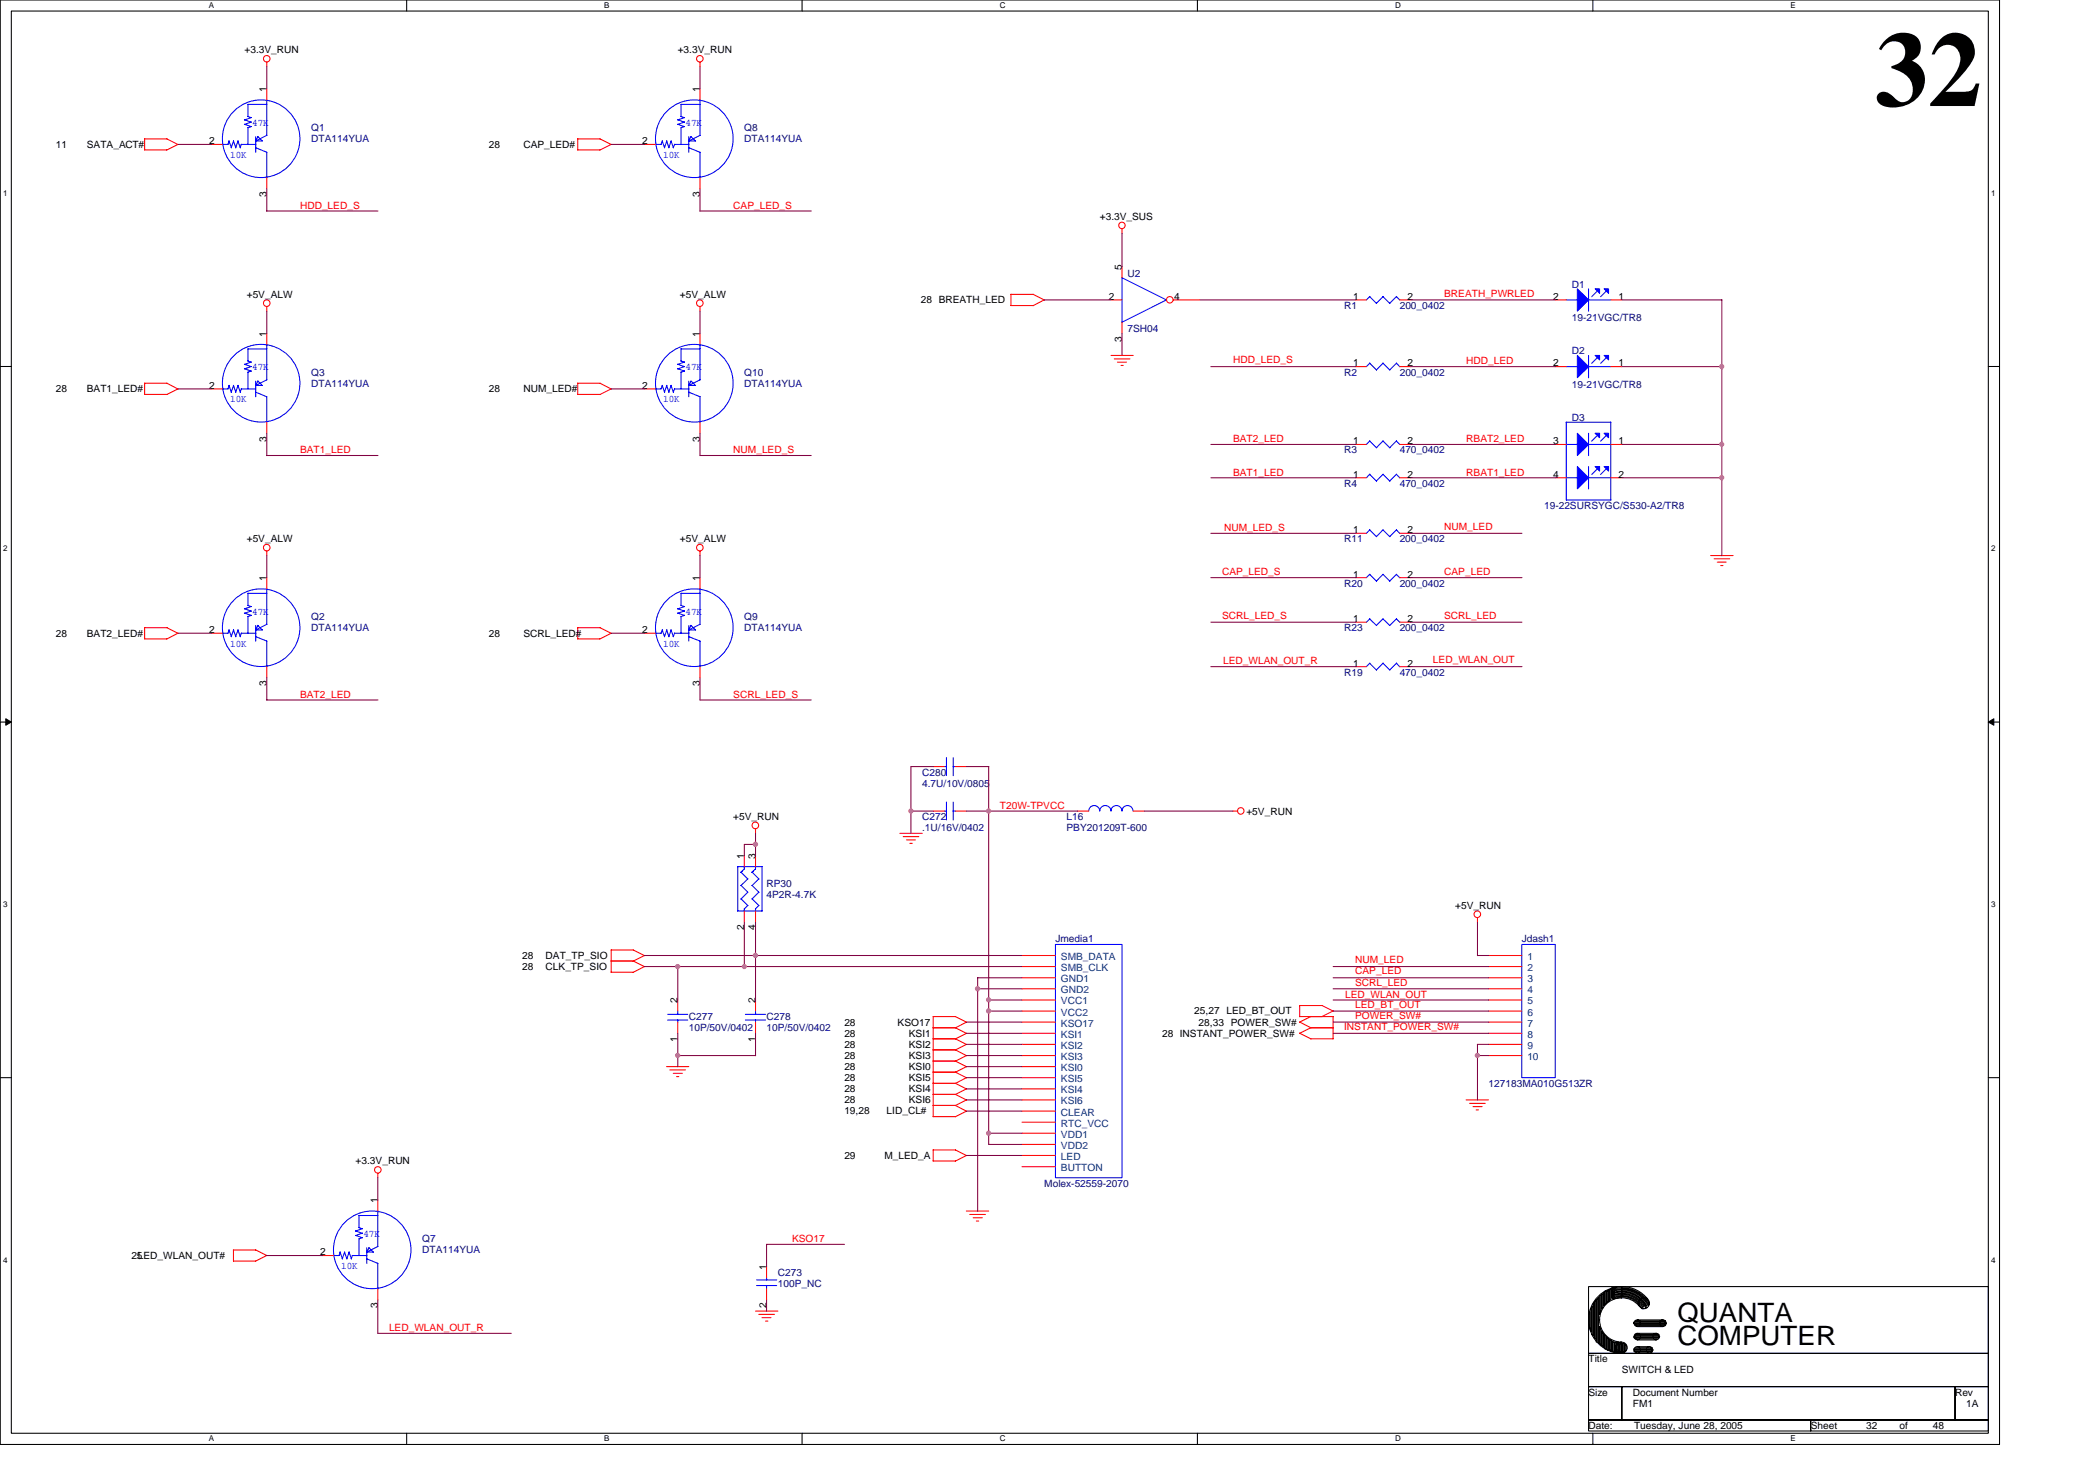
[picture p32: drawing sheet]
<svg xmlns="http://www.w3.org/2000/svg" width="297mm" height="210mm" viewBox="0 0 297 210" stroke-linecap="round" stroke-linejoin="round" font-family="sans-serif">
<defs><g id="words">
<text font-size="15.1" x="265.8" y="15">32</text>
<g font-size="3.8">
<text x="237.8" y="187.3">QUANTA</text>
<text x="237.8" y="190.7">COMPUTER</text>
</g>
<g font-size="1.4">
<text x="34.7" y="7.6">+3.3V_RUN</text>
<text x="96.1" y="7.6">+3.3V_RUN</text>
<text x="37.8" y="13.1" transform="rotate(-90 37.8 13.1)">1</text>
<text x="99.2" y="13.1" transform="rotate(-90 99.2 13.1)">1</text>
<text x="7.9" y="21">11</text>
<text x="12.3" y="21">SATA_ACT#</text>
<text x="29.7" y="20.4">2</text>
<text x="69.3" y="21">28</text>
<text x="74.2" y="21">CAP_LED#</text>
<text x="91.1" y="20.4">2</text>
<text x="37.8" y="27.9" transform="rotate(-90 37.8 27.9)">3</text>
<text x="99.2" y="27.9" transform="rotate(-90 99.2 27.9)">3</text>
<text x="155.9" y="31.2">+3.3V_SUS</text>
<text x="159.1" y="38.3" transform="rotate(-90 159.1 38.3)">5</text>
<text x="35" y="42.2">+5V_ALW</text>
<text x="37.8" y="47.7" transform="rotate(-90 37.8 47.7)">1</text>
<text x="96.4" y="42.2">+5V_ALW</text>
<text x="99.2" y="47.7" transform="rotate(-90 99.2 47.7)">1</text>
<text x="130.6" y="43">28 BREATH_LED</text>
<text x="157.2" y="42.5">2</text>
<text x="166.5" y="42.5">4</text>
<text x="191.9" y="42.5">1</text>
<text x="199.6" y="42.5">2</text>
<text x="220.2" y="42.5">2</text>
<text x="229.5" y="42.5">1</text>
<text x="159.1" y="48.4" transform="rotate(-90 159.1 48.4)">3</text>
<text x="191.9" y="51.9">1</text>
<text x="199.6" y="51.9">2</text>
<text x="220.2" y="51.9">2</text>
<text x="229.5" y="51.9">1</text>
<text x="7.9" y="55.6">28</text>
<text x="12.3" y="55.6">BAT1_LED#</text>
<text x="29.7" y="55.1">2</text>
<text x="69.3" y="55.6">28</text>
<text x="74.2" y="55.6">NUM_LED#</text>
<text x="91.1" y="55.1">2</text>
<text x="37.8" y="62.6" transform="rotate(-90 37.8 62.6)">3</text>
<text x="99.2" y="62.6" transform="rotate(-90 99.2 62.6)">3</text>
<text x="191.9" y="63">1</text>
<text x="199.6" y="63">2</text>
<text x="220.2" y="63">3</text>
<text x="229.5" y="63">1</text>
<text x="191.9" y="67.7">1</text>
<text x="199.6" y="67.7">2</text>
<text x="220.2" y="67.7">4</text>
<text x="229.5" y="67.7">2</text>
<text x="35" y="76.9">+5V_ALW</text>
<text x="96.4" y="76.9">+5V_ALW</text>
<text x="191.9" y="75.6">1</text>
<text x="199.6" y="75.6">2</text>
<text x="37.8" y="82.4" transform="rotate(-90 37.8 82.4)">1</text>
<text x="99.2" y="82.4" transform="rotate(-90 99.2 82.4)">1</text>
<text x="191.9" y="81.9">1</text>
<text x="199.6" y="81.9">2</text>
<text x="29.7" y="89.7">2</text>
<text x="91.1" y="89.7">2</text>
<text x="191.9" y="88.2">1</text>
<text x="199.6" y="88.2">2</text>
<text x="7.9" y="90.2">28</text>
<text x="12.3" y="90.2">BAT2_LED#</text>
<text x="69.3" y="90.2">28</text>
<text x="74.2" y="90.2">SCRL_LED#</text>
<text x="191.9" y="94.5">1</text>
<text x="199.6" y="94.5">2</text>
<text x="37.8" y="97.2" transform="rotate(-90 37.8 97.2)">3</text>
<text x="99.2" y="97.2" transform="rotate(-90 99.2 97.2)">3</text>
<text x="104" y="116.2">+5V_RUN</text>
<text x="176.7" y="115.4">+5V_RUN</text>
<text x="105.5" y="121.7" transform="rotate(-90 105.5 121.7)">1</text>
<text x="107.1" y="121.7" transform="rotate(-90 107.1 121.7)">3</text>
<text x="105.5" y="131.9" transform="rotate(-90 105.5 131.9)">2</text>
<text x="107.1" y="131.9" transform="rotate(-90 107.1 131.9)">4</text>
<text x="206.3" y="128.8">+5V_RUN</text>
<text x="74" y="135.9">28</text>
<text x="74" y="137.5">28</text>
<text x="77.4" y="135.9">DAT_TP_SIO</text>
<text x="77.4" y="137.5">CLK_TP_SIO</text>
<text x="96.1" y="142.2" transform="rotate(-90 96.1 142.2)">2</text>
<text x="107.1" y="142.2" transform="rotate(-90 107.1 142.2)">2</text>
<text x="169.3" y="143.8">25,27 LED_BT_OUT</text>
<text x="96.1" y="147.6" transform="rotate(-90 96.1 147.6)">1</text>
<text x="107.1" y="147.6" transform="rotate(-90 107.1 147.6)">1</text>
<text x="119.7" y="146.9">28</text>
<text x="119.7" y="148.5">28</text>
<text x="119.7" y="145.4">28</text>
<text x="127.3" y="145.4">KSO17</text>
<text x="128.9" y="146.9">KSI1</text>
<text x="128.9" y="148.5">KSI2</text>
<text x="164.8" y="146.9">28 INSTANT_POWER_SW#</text>
<text x="169.9" y="145.4">28,33 POWER_SW#</text>
<text x="119.7" y="151.7">28</text>
<text x="119.7" y="150.1">28</text>
<text x="119.7" y="154.8">28</text>
<text x="119.7" y="153.2">28</text>
<text x="128.9" y="151.7">KSI0</text>
<text x="128.9" y="150.1">KSI3</text>
<text x="128.9" y="154.8">KSI4</text>
<text x="128.9" y="153.2">KSI5</text>
<text x="119.7" y="157.9">19,28</text>
<text x="119.7" y="156.4">28</text>
<text x="125.7" y="157.9">LID_CL#</text>
<text x="128.9" y="156.4">KSI6</text>
<text x="50.4" y="165">+3.3V_RUN</text>
<text x="119.7" y="164.3">29</text>
<text x="125.4" y="164.3">M_LED_A</text>
<text x="53.5" y="170.5" transform="rotate(-90 53.5 170.5)">1</text>
<text x="18.6" y="178.4">25</text>
<text x="19.6" y="178.4">LED_WLAN_OUT#</text>
<text x="45.4" y="177.9">2</text>
<text x="53.5" y="185.4" transform="rotate(-90 53.5 185.4)">3</text>
<text x="108.7" y="185.4" transform="rotate(-90 108.7 185.4)">2</text>
<text x="108.7" y="180" transform="rotate(-90 108.7 180)">1</text>
<text x="225.2" y="193.1">Title</text>
<text x="225.2" y="197.8">Size</text>
<text x="230" y="194.6">SWITCH &amp; LED</text>
<text x="231.5" y="197.8">Document Number</text>
<text x="277.2" y="197.8">Rev</text>
<text x="225.2" y="202.5">Date:</text>
<text x="231.5" y="199.4">FM1</text>
<text x="231.7" y="202.5">Tuesday, June 28, 2005</text>
<text x="256.7" y="202.5">Sheet</text>
<text x="264.6" y="202.5">32</text>
<text x="269.3" y="202.5">of</text>
<text x="274" y="202.5">48</text>
<text x="278.8" y="199.4">1A</text>
</g>
<g font-size="1.4" fill="#00f">
<text x="35.8" y="17.8">47K</text>
<text x="97.2" y="17.8">47K</text>
<text x="32.6" y="22.4">10K</text>
<text x="94" y="22.4">10K</text>
<text x="35.8" y="52.5">47K</text>
<text x="97.2" y="52.5">47K</text>
<text x="32.6" y="57">10K</text>
<text x="94" y="57">10K</text>
<text x="35.8" y="87.1">47K</text>
<text x="97.2" y="87.1">47K</text>
<text x="32.6" y="91.7">10K</text>
<text x="94" y="91.7">10K</text>
<text x="48.4" y="179.9">10K</text>
<text x="51.5" y="175.3">47K</text>
</g>
<g font-size="1.4" fill="#000080">
<text x="44.1" y="18.6">Q1</text>
<text x="44.1" y="20.2">DTA114YUA</text>
<text x="105.5" y="18.6">Q8</text>
<text x="105.5" y="20.2">DTA114YUA</text>
<text x="159.9" y="39.2">U2</text>
<text x="222.9" y="40.8">D1</text>
<text x="159.9" y="47.1">7SH04</text>
<text x="190.6" y="43.8">R1</text>
<text x="198.5" y="43.8">200_0402</text>
<text x="222.9" y="45.5">19-21VGC/TR8</text>
<text x="44.1" y="53.2">Q3</text>
<text x="105.5" y="53.2">Q10</text>
<text x="190.6" y="53.2">R2</text>
<text x="198.5" y="53.2">200_0402</text>
<text x="222.9" y="50.2">D2</text>
<text x="44.1" y="54.8">DTA114YUA</text>
<text x="105.5" y="54.8">DTA114YUA</text>
<text x="222.9" y="55">19-21VGC/TR8</text>
<text x="222.9" y="59.7">D3</text>
<text x="190.6" y="64.3">R3</text>
<text x="198.5" y="64.3">470_0402</text>
<text x="190.6" y="69">R4</text>
<text x="198.5" y="69">470_0402</text>
<text x="190.6" y="76.9">R11</text>
<text x="198.5" y="76.9">200_0402</text>
<text x="218.9" y="72.1">19-22SURSYGC/S530-A2/TR8</text>
<text x="190.6" y="83.1">R20</text>
<text x="198.5" y="83.1">200_0402</text>
<text x="44.1" y="87.9">Q2</text>
<text x="44.1" y="89.5">DTA114YUA</text>
<text x="105.5" y="87.9">Q9</text>
<text x="105.5" y="89.5">DTA114YUA</text>
<text x="190.6" y="89.5">R23</text>
<text x="198.5" y="89.5">200_0402</text>
<text x="190.6" y="95.8">R19</text>
<text x="198.5" y="95.8">470_0402</text>
<text x="130.7" y="109.9">C280</text>
<text x="130.7" y="111.5">4.7U/10V/0805</text>
<text x="130.7" y="116.2">C272</text>
<text x="130.7" y="117.8">.1U/16V/0402</text>
<text x="151.2" y="116.2">L16</text>
<text x="151.2" y="117.8">PBY201209T-600</text>
<text x="108.7" y="125.7">RP30</text>
<text x="108.7" y="127.3">4P2R-4.7K</text>
<text x="149.6" y="133.5">Jmedia1</text>
<text x="215.8" y="133.5">Jdash1</text>
<text x="97.7" y="144.6">C277</text>
<text x="97.7" y="146.1">10P/50V/0402</text>
<text x="108.7" y="144.6">C278</text>
<text x="108.7" y="146.1">10P/50V/0402</text>
<text x="211" y="154">127183MA010G513ZR</text>
<text x="148.1" y="168.2">Molex-52559-2070</text>
<text x="59.9" y="176.1">Q7</text>
<text x="59.9" y="177.6">DTA114YUA</text>
<text x="110.3" y="180.8">C273</text>
<text x="110.3" y="182.4">100P_NC</text>
</g>
<g font-size="1.4" fill="#f00">
<text x="42.5" y="29.6">HDD_LED_S</text>
<text x="104" y="29.6">CAP_LED_S</text>
<text x="204.8" y="42.1">BREATH_PWRLED</text>
<text x="174.8" y="51.5">HDD_LED_S</text>
<text x="207.9" y="51.6">HDD_LED</text>
<text x="42.5" y="64.3">BAT1_LED</text>
<text x="104" y="64.3">NUM_LED_S</text>
<text x="174.8" y="62.7">BAT2_LED</text>
<text x="207.9" y="62.7">RBAT2_LED</text>
<text x="174.8" y="67.4">BAT1_LED</text>
<text x="207.9" y="67.4">RBAT1_LED</text>
<text x="173.6" y="75.3">NUM_LED_S</text>
<text x="204.8" y="75.1">NUM_LED</text>
<text x="173.3" y="81.4">CAP_LED_S</text>
<text x="204.8" y="81.4">CAP_LED</text>
<text x="173.3" y="87.7">SCRL_LED_S</text>
<text x="204.8" y="87.7">SCRL_LED</text>
<text x="173.4" y="94.2">LED_WLAN_OUT_R</text>
<text x="203.2" y="94">LED_WLAN_OUT</text>
<text x="42.5" y="98.9">BAT2_LED</text>
<text x="104" y="98.9">SCRL_LED_S</text>
<text x="141.8" y="114.6">T20W-TPVCC</text>
<text x="192.1" y="136.5">NUM_LED</text>
<text x="190.7" y="141.4">LED_WLAN_OUT</text>
<text x="192.1" y="142.8">LED_BT_OUT</text>
<text x="192.1" y="138.1">CAP_LED</text>
<text x="192.1" y="139.7">SCRL_LED</text>
<text x="190.6" y="146">INSTANT_POWER_SW#</text>
<text x="192.1" y="144.4">POWER_SW#</text>
<text x="112.3" y="176.1">KSO17</text>
<text x="55.2" y="188.7">LED_WLAN_OUT_R</text>
</g>
<g font-size="1.4" fill="#004080">
<text x="150.4" y="136.1">SMB_DATA</text>
<text x="150.4" y="137.6">SMB_CLK</text>
<text x="216.6" y="136.1">1</text>
<text x="216.6" y="137.6">2</text>
<text x="150.4" y="139.2">GND1</text>
<text x="150.4" y="140.8">GND2</text>
<text x="150.4" y="142.4">VCC1</text>
<text x="150.4" y="143.9">VCC2</text>
<text x="216.6" y="139.2">3</text>
<text x="216.6" y="140.8">4</text>
<text x="216.6" y="142.4">5</text>
<text x="216.6" y="143.9">6</text>
<text x="150.4" y="145.5">KSO17</text>
<text x="150.4" y="147.1">KSI1</text>
<text x="150.4" y="148.7">KSI2</text>
<text x="216.6" y="145.5">7</text>
<text x="216.6" y="147.1">8</text>
<text x="216.6" y="148.7">9</text>
<text x="150.4" y="150.2">KSI3</text>
<text x="150.4" y="151.8">KSI0</text>
<text x="150.4" y="153.4">KSI5</text>
<text x="150.4" y="155">KSI4</text>
<text x="216.6" y="150.2">10</text>
<text x="150.4" y="156.5">KSI6</text>
<text x="150.4" y="158.1">CLEAR</text>
<text x="150.4" y="159.7">RTC_VCC</text>
<text x="150.4" y="161.2">VDD1</text>
<text x="150.4" y="162.8">VDD2</text>
<text x="150.4" y="164.4">LED</text>
<text x="150.4" y="166">BUTTON</text>
</g>
<g font-size="1.1">
<text x="29.6" y="1.2">A</text>
<text x="85.7" y="1.2">B</text>
<text x="141.7" y="1.2">C</text>
<text x="197.8" y="1.2">D</text>
<text x="253.9" y="1.2">E</text>
<text x=".4" y="27.8">1</text>
<text x="282.3" y="27.8">1</text>
<text x=".4" y="78.1">2</text>
<text x="282.3" y="78.1">2</text>
<text x=".4" y="128.5">3</text>
<text x="282.3" y="128.5">3</text>
<text x=".4" y="178.9">4</text>
<text x="282.3" y="178.9">4</text>
<text x="29.6" y="204.3">A</text>
<text x="85.7" y="204.3">B</text>
<text x="141.7" y="204.3">C</text>
<text x="197.8" y="204.3">D</text>
<text x="253.9" y="204.3">E</text>
</g>
</g></defs>
<path d="M0 0h283.5v204.7h-283.5zM1.6 1.6h280.3v201.5h-280.3z" fill="none" stroke="#000" stroke-width=".15"/>
<g fill="#fff">
<path d="M29.6 .1h.8v1.3h-.8z"/>
<path d="M29.6 203.3h.8v1.3h-.8z"/>
</g>
<path d="M57.7 0v1.6M57.7 203.1v1.6" fill="none" stroke="#000" stroke-width=".15"/>
<g fill="#fff">
<path d="M85.7 .1h.7v1.3h-.7z"/>
<path d="M85.7 203.3h.7v1.3h-.7z"/>
</g>
<path d="M113.7 0v1.6M113.7 203.1v1.6" fill="none" stroke="#000" stroke-width=".15"/>
<g fill="#fff">
<path d="M141.7 .1h.9v1.3h-.9z"/>
<path d="M141.7 203.3h.9v1.3h-.9z"/>
</g>
<path d="M169.8 0v1.6M169.8 203.1v1.6" fill="none" stroke="#000" stroke-width=".15"/>
<g fill="#fff">
<path d="M197.8 .1h.8v1.3h-.8z"/>
<path d="M197.8 203.3h.8v1.3h-.8z"/>
</g>
<path d="M225.8 0v1.6M225.8 203.1v1.6" fill="none" stroke="#000" stroke-width=".15"/>
<g fill="#fff">
<path d="M253.9 .1h.7v1.3h-.7z"/>
<path d="M253.9 203.3h.7v1.3h-.7z"/>
<path d="M.4 26.8h.7v1.2h-.7z"/>
<path d="M282.3 26.8h.6v1.2h-.6z"/>
<path d="M.4 77.1h.7v1.3h-.7z"/>
<path d="M282.3 77.1h.6v1.3h-.6z"/>
</g>
<path d="M0 51.9h1.6M281.9 51.9h1.6" fill="none" stroke="#000" stroke-width=".15"/>
<g fill="#fff">
<path d="M.4 127.5h.7v1.3h-.7z"/>
<path d="M282.3 127.5h.6v1.3h-.6z"/>
</g>
<path d="M0 102.3h1.6M281.9 102.3h1.6" fill="none" stroke="#000" stroke-width=".15"/>
<path d="M.8 101.9l.8 .4-.8 .5zM281.9 102.3l.8-.4v.9z" fill="#000" stroke="#000" stroke-width=".14"/>
<g fill="#fff">
<path d="M.4 177.9h.7v1.3h-.7z"/>
<path d="M282.3 177.9h.6v1.3h-.6z"/>
</g>
<g fill="none" stroke="#000" stroke-width=".15">
<path d="M0 152.7h1.6M281.9 152.7h1.6M225.2 182.4h56.7v9.4h-56.7zM225.2 191.8h56.7v4.7h-56.7zM225.2 196.5h4.8v4.8h-4.8zM225.4 186v2.2l.2 .5M225.7 185.2v3.9l.2 .2M225.7 185.2l-.2 .3v3.2M225.9 184.8v4.5M226 184.6v5l.2 .2M226 184.5l-.1 .4M226.3 184.2v6"/>
<path d="M226.4 184.2l-.2 .2v5.4M226.6 183.9v6.5M226.6 190.4h.2M226.7 183.9l-.2 .2v6.1M226.8 183.6v2.7l.2-.5M227 188.3v2.3l.1 .1M227 188.4l-.2-.4v2.4M227.1 183.5v2M227.1 183.4l-.1 .2v2.2M227.3 189v1.9M227.3 190.9l.2 .1M227.3 189l-.2-.3v2"/>
<path d="M227.3 185.3l-.2 .2M227.4 183.1v2M227.4 189.1v1.9M227.4 189.1l.2 .2M227.5 183.1l-.2 .2v2M227.6 191.2h.2M227.6 189.3v1.9M227.6 184.8l-.2 .2M227.8 183v1.7M227.8 183h-.2v1.9M227.9 189.6v1.7h.2M227.9 189.6l-.1-.2v1.8"/>
<path d="M227.9 184.5l-.1 .2M228.1 182.8v1.6M228.1 182.8l-.2 .2v1.6M228.2 182.8v1.4M228.2 189.9v1.4l.2 .2M228.2 189.9l-.1-.1v1.5M228.2 184.2l-.1 .2M228.4 182.7v1.6M228.4 189.9v1.6M228.4 189.9l.2 .2M228.4 182.6l-.2 .2M228.5 190.1v1.4"/>
<path d="M228.7 183.7l1.2-.2a3.6 3.6 0 0 1 3.1 1.7M228.7 183.5l1.2-.2a3.8 3.8 0 0 1 3.4 2.1M228.7 183.3l1.2-.2a3.9 3.9 0 0 1 3.6 2.3M228.7 183.2l1.2-.2a4 4 0 0 1 3.6 2.1M228.7 183l1.2-.2a4.2 4.2 0 0 1 3.8 2.2M228.7 182.7l1.2-.2a4.6 4.6 0 0 1 3.9 2.2M228.7 190.1v1.4h-.2M228.7 184.1l-.2-.2v-1.3l.2-.1v1.6M228.7 190.2h.2M228.7 184l1.2-.2a3.3 3.3 0 0 1 3 1.7M228.7 183.8l1.2-.2a3.5 3.5 0 0 1 3.1 1.9M228.8 182.8l1.1-.1a4.4 4.4 0 0 1 3.9 2.2"/>
<path d="M228.9 191.5h.1M228.9 182.6v1.3M228.9 190.2v1.3M229 190.2h.2M229 190.2v1.3M229.3 190.2v1.5l.2-.2M229.3 190.2l-.5 1.4h.4v-1.4M229.5 190.2v1.3M229.5 190.2l.2 .4M229.6 190.5v1.1h.2M229.9 182.4l-1.4 .2M229.9 183.9l-1.1 .2"/>
<path d="M230 196.5h47.2v4.8h-47.2zM230 190.4v1.2h.1v-1.2h.2M230 190.4h-.2v1.2M230.3 190.4v1.3l.1-.2M230.4 190.5v1M230.4 190.5l.2 .2M230.6 190.7v.6M231.7 187.6h4.6M231.7 189.4h3.6M231.8 187.2h4.3v.2h-4.4v.2M231.8 189.1h3.4M231.8 191h2.4"/>
<path d="M232 187.9h4.1M232 189.8h3M232 191.6h2.2M232.2 190.9h1.7M232.2 191.8h1.7M232.2 189.9h2.7M232.2 189h2.7M232.2 188h3.6M232.2 187.1h3.6M232.4 185.1a3.1 3.1 0 0 0-2.5-1.2 3.1 3.1 0 0 0-3.1 3.1 3.2 3.2 0 0 0 3.1 3.2M233.6 184.1a4.7 4.7 0 0 0-3.7-1.7 4.7 4.7 0 0 0-4.7 4.6 4.7 4.7 0 0 0 4.7 4.8M234.2 191.2h-2.5v.1h2.7l-.2 .2"/>
<path d="M234.2 191v.2M234.2 191.5h-2.5l.3 .2M235.2 189.1v.2h-3.4l-.1 .2M235.3 189.4l-.2 .2h-3.4l.3 .2M236.1 187.7h-4.3l.2 .2M236.3 187.6l-.2 .1M277.2 196.5h4.7v4.8h-4.7zM225.2 201.3h31.5v1.5h-31.5zM256.7 201.3h25.2v1.5h-25.2z"/>
<circle cx="229.9" cy="191" r=".78"/>
<circle cx="232.1" cy="187.5" r=".46"/>
<circle cx="232.1" cy="191.3" r=".46"/>
<circle cx="232.1" cy="189.4" r=".46"/>
<circle cx="233.1" cy="184.7" r=".77"/>
<circle cx="233.9" cy="191.3" r=".46"/>
<circle cx="234.8" cy="189.4" r=".46"/>
<circle cx="235.8" cy="187.5" r=".47"/>
</g>
<g fill="none" stroke="#f00" stroke-width=".15">
<path d="M37.8 8.8v.7M37.8 12.6v1.6M99.2 8.8v.7M99.2 12.6v1.6M20.5 21.3h3.2M25.2 20.5l-1.6 .8M25.2 20.5l-1.5-.8h-3.2v1.6M29.9 20.5h1.6M37.8 25.2v1.6M81.9 21.3h3.2M86.7 20.5l-1.7 .8M86.7 20.5l-1.6-.8h-3.2v1.6"/>
<path d="M91.4 20.5h1.5M99.2 25.2v1.6M159.1 32.4v.7M159.1 37.8v1.6M20.5 55.9h3.2M25.2 55.1l-1.6 .8M25.2 55.1l-1.5-.8h-3.2v1.6M29.9 55.1h1.6M37.8 43.5v.6M37.8 47.2v1.6M37.8 59.8v1.6M81.9 55.9h3.2"/>
<path d="M86.7 55.1l-1.7 .8M86.7 55.1l-1.6-.8h-3.2v1.6M91.4 55.1h1.5M99.2 43.5v.6M99.2 47.2v1.6M99.2 59.8v1.6M143.3 43.3h3.2M143.3 41.7h3.2l1.6 .8M143.3 41.7v1.6M148.1 42.5l-1.6 .8M157.5 50.4h3.2M157.5 42.5h1.6"/>
<path d="M158 50.9h2.2M158.4 51.3h1.3M158.9 51.8h.4M159.1 45.7v1.5M166.3 42.5h3.8M192.1 52h1.6M192.1 42.5h1.6M198.5 52h1.5M198.5 42.5h1.5M220.5 52h1.6M220.5 42.5h1.6M228.4 52h1.6"/>
<path d="M228.4 42.5h1.6M37.8 78.1v.7M99.2 78.1v.7M192.1 67.7h1.6M192.1 63h1.6M192.1 75.6h1.6M198.5 67.7h1.5M198.5 63h1.5M198.5 75.6h1.5M220.5 67.7h1.6M220.5 63h1.6M228.4 67.7h1.6"/>
<path d="M228.4 63h1.6M242.5 78.7h3.2M243 79.2h2.3M243.5 79.7h1.2M20.5 90.6h3.2M20.5 88.9v1.7M20.5 89h3.2l1.5 .8M25.2 89.7l-1.6 .9M29.9 89.7h1.6M37.8 81.9v1.6M37.8 94.5v1.6M81.9 90.6h3.2"/>
<path d="M81.9 89h3.2l1.6 .8M81.9 88.9v1.7M86.7 89.7l-1.7 .9M91.4 89.7h1.5M99.2 81.9v1.6M99.2 94.5v1.6M192.1 94.5h1.6M192.1 88.2h1.6M192.1 81.9h1.6M198.5 94.5h1.5M198.5 88.2h1.5M198.5 81.9h1.5"/>
<path d="M244 80.2h.3M107.1 117.5v.6M127.6 118.1h3.2M128.1 118.6h2.2M128.5 119h1.3M129 119.5h.3M132.3 115h1.6M132.3 108.6h1.6M135.5 115h1.5M135.5 108.6h1.5M152.8 115h1.6M160.7 115h1.5"/>
<path d="M174.8 115h.7M86.6 136.2h3.2M86.6 137.8h3.2M89.8 134.6l1.6 .8-1.6 .8M89.8 136.2l1.6 .8-1.6 .8M89.8 134.6h-3.1v3.2M105.5 121.2v1.6M105.5 129.1v1.6M107.1 121.2v1.6M107.1 129.1v1.6M144.9 135.4h4.7M144.9 137h4.7"/>
<path d="M144.9 138.6h4.7M209.5 130.1v.6M211 135.4h4.8M211 137h4.8M211 138.6h4.8M94.5 151.2h3.2M95 151.6h2.2M95.5 152.1h1.2M95.9 152.6h.3M96.1 141.7v1.6M96.1 144.9v1.6M107.1 141.7v1.6"/>
<path d="M107.1 144.9v1.6M132.3 145.7h3.2l1.6 .8-1.7 .8M132.3 150.4h3.2l1.5 .8-1.6 .8M132.3 152h3.2l1.6 .8M132.3 147.2h3.2l1.6 .8-1.7 .8M132.3 148.8h3.2l1.6 .8-1.7 .8M132.3 153.5h3.2l1.5 .8-1.6 .8M132.3 155.1h3.2l1.6 .8M132.3 156.7h3.2l1.6 .8-1.7 .8M132.3 158.3h3.2M132.3 144.1h3.2l1.6 .8-1.7 .8M132.3 144.1v14.2"/>
<path d="M137 152.7l-1.6 .9M137 155.9l-1.6 .8M144.9 151.2h4.7M144.9 155.9h4.7M144.9 140.1h4.7M144.9 141.7h4.7M144.9 143.3h4.7M144.9 144.9h4.7M144.9 146.5h4.7M144.9 148h4.7M144.9 149.6h4.7M144.9 152.7h4.7"/>
<path d="M144.9 154.3h4.7M144.9 157.5h4.7M144.9 159h4.7M184.3 144.8l1.5 .9h3.2M184.3 142.5h3.1M184.3 142.5v1.6h4.7M185.9 144.1l-1.6 .8M185.9 145.6l-1.6 .9M187.4 142.5l1.6 .8M189 144.1v3.2l-3.2-.1-1.5-.8M189 143.3l-1.6 .8M207.9 155.9h3.1"/>
<path d="M208.4 156.4h2.2M208.8 156.8h1.3M209.3 157.3h.3M211 140.1h4.8M211 141.7h4.8M211 143.3h4.8M211 144.9h4.8M211 146.5h4.8M211 148h4.8M211 149.6h4.8M33.1 177.2h3.2M33.1 177.2v1.6"/>
<path d="M36.2 177.1l1.6 .8M37.8 177.9l-1.5 .8h-3.2M45.7 177.9h1.6M53.6 166.3v.6M53.6 170.1v1.5M108.7 179.5v1.6M132.3 164.5h3.2M132.3 163v1.5M132.3 163h3.2l1.6 .8M137 171.6h3.2M137 163.8l-1.6 .8M137.5 172.1h2.2"/>
<path d="M138 172.6h1.3M138.4 173.1h.4M144.9 160.6h4.7M144.9 162.2h4.7M144.9 163.8h4.7M144.9 165.4h4.7M53.6 182.7v1.5M107.1 185.8h3.2M107.6 186.3h2.2M108 186.8h1.3M108.5 187.2h.4M108.7 182.7v1.5"/>
<circle cx="37.8" cy="8.3" r=".46"/>
<circle cx="99.2" cy="8.3" r=".46"/>
<circle cx="159.1" cy="31.9" r=".46"/>
<circle cx="37.8" cy="43" r=".47"/>
<circle cx="99.2" cy="43" r=".47"/>
<circle cx="165.9" cy="42.5" r=".46"/>
<circle cx="37.8" cy="77.6" r=".47"/>
<circle cx="99.2" cy="77.6" r=".47"/>
<circle cx="107.1" cy="117" r=".47"/>
<circle cx="175.9" cy="114.9" r=".46"/>
<circle cx="209.5" cy="129.6" r=".47"/>
<circle cx="53.6" cy="165.8" r=".46"/>
</g>
<g fill="none" stroke="#00f" stroke-width=".15">
<path d="M32.5 20l-.2 .5h-.8M33.1 20l-.3 1-.3-1M33.7 20l.4 1 .1-.6M33.8 20l-.4 1-.3-1M34.6 17.6l1 .3M34.6 17l1 .3M35.1 16.5l.5 .2M35.2 18.1v2.4M35.6 17.9l-.4 .2M35.6 17.3l-.9 .3M35.6 16.7l-.9 .3M36.3 19.4v2.2"/>
<path d="M36.6 19.3l.6 .7M36.6 19.4l-.4 .6M37.8 14.1v5.1M37.8 19.2l-1.5 .8h.9M37.8 14.8h-2.6v1.7M93.9 20l-.2 .5M94.5 20l.3 1M94.5 20l-.3 1-.3-1M95.1 20l.4 1M95.2 20l-.4 .9M96.1 17.6l1 .3-.5 .2M96.1 17l1 .3-1 .3"/>
<path d="M96.6 18.1v2.4M97.1 16.7l-1 .3M97.7 20h.9M97.7 19.4v2.2M98.6 20l-.6-.7-.4 .7M99.2 14.1v5.1M99.3 14.8h-2.7v1.7l.4 .2M99.3 19.2l-1.6 .8M34.2 20.5h2.1M36.3 20.9l1.5 .7M37.8 21.6v3.6M92.9 20.5h.8"/>
<path d="M97.7 20.9l1.6 .7M97.7 20.5h-2.1l-.1 .4M99.2 21.6v3.6M159.1 39.4l6.3 3.1M159.1 39.3v6.4M32.5 54.6l.3 1M32.5 54.6l-.2 .5h-.8M32.8 55.6l.3-1 .3 1M33.4 55.6l.4-1 .3 1M34.2 55.1h2.1M34.2 55.1l-.1 .5M34.6 52.3l1 .3"/>
<path d="M34.6 51.6l1 .4M35.1 51.2l.5 .1M35.2 49.4v1.8M35.2 52.7v2.4M35.2 49.4h2.6M35.6 52.6l-.4 .1M35.6 51.9l-.9 .4M35.6 51.3l-.9 .3M36.3 54v2.2M36.3 55.6l1.5 .6M36.6 54l.6 .6M36.6 54l-.4 .7"/>
<path d="M37.8 48.8v5M37.8 56.2v3.7M37.8 53.8l-1.5 .8h.9M92.9 55.1h.8M93.7 55.1l.2-.5 .3 1M94.2 55.6l.3-1 .3 1M95.1 54.6l.4 1M95.2 54.6l-.4 1M95.6 55.1h2.1M95.6 55.1l-.1 .5M96.1 52.3l.9 .3M96.1 51.6l.9 .4"/>
<path d="M96.5 51.2l.5 .1M96.6 49.4v1.8M96.6 52.7v2.4M96.6 49.4h2.7M97.1 52.6l-.5 .1M97.1 51.9l-1 .4M97.1 51.3l-1 .3M97.7 54v2.2M97.7 55.6l1.6 .6M98 54l.6 .6M98 54l-.4 .7M99.2 48.8v5"/>
<path d="M99.2 56.2v3.7M99.3 53.8l-1.6 .8h.9M165.4 42.5l-6.3 3.2M193.7 52l.5-.5 1 1M194.2 42l-.5 .5M196.1 51.5l1 1M196.1 51.5l-.9 .9M196.1 42l-.9 1-1-1M198 42l.5 .5M198 42l-.9 1-1-1M198.5 52l-.5-.5-1 .9M222.1 52h1.6"/>
<path d="M222.1 42.5h1.6M225.2 40.9v3.2M225.2 50.4v3.2M225.2 52h3.2M225.2 42.5h3.2M226.5 50.7l-.8 .8M226.5 41.3l-.8 .8M227.8 50.7l-.9 .8M227.8 41.3l-.9 .8M193.7 63l.5-.5 1 1M194.2 67.2l1 1M194.2 67.2l-.5 .5"/>
<path d="M194.2 75.1l-.5 .5M196.1 67.2l1 1M196.1 62.5l1 1M196.1 67.2l-.9 1M196.1 62.5l-.9 1M196.1 75.1l-.9 1-1-1M198 67.2l.5 .5M198 75.1l.5 .5M198 67.2l-1 1M198 75.1l-.9 1-1-1M198.5 63l-.5-.5-1 1M222.1 63h1.6"/>
<path d="M222.1 67.7h1.6M222.1 70.9h6.3M225.2 61.4v3.2M225.2 66.1v3.2M225.2 63h3.2M225.2 67.7h3.2M226.5 61.7l-.8 .8M226.5 66.4l-.8 .8M227.8 61.7l-.9 .8M227.8 66.4l-.9 .8M228.4 70.9v-11.1h-6.3v11.1M32.5 89.3l-.2 .4h-.8"/>
<path d="M33.1 89.3l-.3 1-.3-1M33.7 89.3l.4 1 .1-.6M33.8 89.3l-.4 1-.3-1M34.2 89.7h2.1M34.6 86.9l1 .3M34.6 86.3l1 .3M35.1 85.8l.5 .2M35.2 87.4v2.3M35.6 87.2l-.4 .2M35.6 86.6l-.9 .3M35.6 86l-.9 .3M36.3 88.6v2.3"/>
<path d="M36.3 90.2l1.5 .7M36.6 88.6l.6 .7M36.6 88.6l-.4 .7M37.8 83.4v5.1M37.8 90.8v3.7M37.8 84.1h-2.6v1.7M37.8 88.5l-1.5 .8h.9M92.9 89.7h.8M93.9 89.3l-.2 .4M94.5 89.3l.3 1M94.5 89.3l-.3 1-.3-1M95.1 89.3l.4 1"/>
<path d="M95.2 89.3l-.4 .9M95.6 89.7h2.1M95.6 89.7l-.1 .5M96.1 86.9l.9 .3M96.1 86.3l.9 .3M96.5 85.8l.5 .2M96.6 87.4v2.3M97.1 87.2l-.5 .2M97.1 86.6l-1 .3M97.1 86l-1 .3M97.7 89.3h.9M97.7 88.6v2.3"/>
<path d="M97.7 90.2l1.6 .7M98 88.6l.6 .7M98 88.6l-.4 .7M99.2 83.4v5.1M99.2 90.8v3.7M99.3 84.1h-2.7v1.7M99.3 88.5l-1.6 .8M194.2 94l-.5 .5M194.2 87.7l-.5 .5M194.2 81.4l-.5 .5M196.1 94l-.9 1-1-1M196.1 87.7l-.9 1-1-1"/>
<path d="M196.1 81.4l-.9 1-1-1M198 94l.5 .5M198 87.7l.5 .5M198 81.4l.5 .5M198 94l-.9 1-1-1M198 87.7l-.9 1-1-1M198 81.4l-.9 1-1-1M133.9 115h.3M133.9 108.6h.3M134.2 107.4v2.5M134.2 113.7v2.5M135.1 115h.4"/>
<path d="M135.1 108.6h.4M135.1 107.4v2.5M135.1 113.7v2.5M154.4 114.9a.78 .78 0 0 1 .7-.7 .78 .78 0 0 1 .8 .7 .79 .79 0 0 1 .8-.7 .79 .79 0 0 1 .8 .7 .78 .78 0 0 1 .8-.7 .78 .78 0 0 1 .8 .7 .78 .78 0 0 1 .8-.7 .78 .78 0 0 1 .8 .7M105.1 123.6l.9 1M105.1 127.4l.9 1M105.5 123.1l-.5 .5 .2-.1M105.5 122.8v.4M105.5 128.8v.3M106 124.6l-1 .9 1 1M106 126.4l-1 1M106 128.3l-.5 .5"/>
<path d="M106.6 123.6l1 1M106.6 127.4l1 1M107.1 123.1l-.5 .5 .2-.1M107.1 122.8v.4M107.1 128.8v.3M107.6 124.6l-1 .9 1 1M107.6 126.4l-1 1M107.6 128.3l-.5 .5M108.1 122.8v6.3h-3.5M108.1 122.8h-3.5v6.3M149.6 133.9h9.5v33h-9.5zM215.8 133.9h4.7v18.8h-4.7z"/>
<path d="M94.7 143.8h2.8M94.7 144.6h2.8M96.1 143.3v.5M96.1 144.5v.4M105.7 143.8h2.8M105.7 144.6h2.8M107.1 143.3v.5M107.1 144.5v.4M47.3 177.9h.8M48.2 177.5l.4 .9M48.2 177.4l-.1 .5M48.8 177.5l.4 .9"/>
<path d="M48.9 177.4l-.4 1M49.5 177.5l.3 .9M49.5 177.4l-.3 1M50 177.9h2M50 177.9l-.2 .5M50.9 174l.5 .2M51.4 175.4l-.5 .2v2.3M51.4 174.8l-1 .3 1 .3M51.4 174.1l-1 .4 1 .3M52 176.8v2.3M52 178.4l1.6 .7M52 177.5h1"/>
<path d="M52.3 176.8l.6 .7M52.3 176.8l-.3 .7M53.6 171.6v5.1M53.6 179v3.7M53.6 176.7l-1.6 .8M53.6 172.3h-2.7v1.7M107.3 182.2h2.8M107.3 181.4h2.8M108.7 181.1v.3M108.7 182.2v.5"/>
<circle cx="37" cy="19.7" r="5.5"/>
<circle cx="98.4" cy="19.7" r="5.5"/>
<circle cx="37" cy="54.3" r="5.5"/>
<circle cx="98.4" cy="54.3" r="5.5"/>
<circle cx="37" cy="89" r="5.5"/>
<circle cx="98.4" cy="89" r="5.5"/>
<circle cx="52.8" cy="177.1" r="5.5"/>
</g>
<g fill="#00f" stroke="#00f" stroke-width=".15">
<path d="M223.6 50.4l1.6 1.6-1.6 1.5z" fill-rule="evenodd"/>
<path d="M226.2 50.4h.6v.6z" fill-rule="evenodd"/>
<path d="M227.4 50.4h.7v.6z" fill-rule="evenodd"/>
<path d="M223.6 61.4l1.6 1.6-1.6 1.6z" fill-rule="evenodd"/>
<path d="M226.2 61.4h.6v.6z" fill-rule="evenodd"/>
<path d="M227.4 61.4h.7v.6z" fill-rule="evenodd"/>
<path d="M223.6 66.1l1.6 1.6-1.6 1.6z" fill-rule="evenodd"/>
<path d="M226.2 66.1h.6v.7z" fill-rule="evenodd"/>
<path d="M227.4 66.1h.7v.7z" fill-rule="evenodd"/>
<path d="M223.6 40.9l1.6 1.6-1.6 1.6z" fill-rule="evenodd"/>
<path d="M226.2 40.9h.6v.7z" fill-rule="evenodd"/>
<path d="M227.4 40.9h.7v.7z" fill-rule="evenodd"/>
</g>
<g fill="none" stroke="#800040" stroke-width=".15">
<path d="M37.8 9.4v3.2M99.2 9.4v3.2M25.2 20.5h4.8M37.8 26.8v3.1h15.8M86.7 20.5h4.7M99.2 26.8v3.1h15.8M159.1 33.1v4.7M25.2 55.1h4.8M37.8 44.1v3.2M86.7 55.1h4.7M99.2 44.1v3.2M148.1 42.5h9.4"/>
<path d="M159.1 47.2v3.2M170.1 42.5h22.1M171.7 52h20.5M200 42.5h20.5M200 52h20.5M230 42.5h14.2M230 52h14.2M244.1 42.5v36.3M37.8 61.4v3.2M37.8 78.7v3.2M37.8 64.6h15.8M99.2 64.6h15.8"/>
<path d="M99.2 61.4v3.2M99.2 78.7v3.2M171.7 67.7h20.5M171.7 63h20.5M171.7 75.6h20.5M200 67.7h20.5M200 63h20.5M200 75.6h15.8M230 67.7h14.2M230 63h14.2M25.2 89.7h4.8M37.8 96.1v3.1h15.8"/>
<path d="M86.7 89.7h4.7M99.2 96.1v3.1h15.8M171.7 81.9h20.5M171.7 94.5h20.5M171.7 88.2h20.5M200 81.9h15.8M200 94.5h15.8M200 88.2h15.8M107.1 118.1v3.2M107.1 119.7h-1.6v1.6M129.2 115h3.1M132.3 108.6h-3.1v9.5"/>
<path d="M137 108.6h3.2v53.6M137 115h15.8M162.2 115h12.7M91.4 137h53.5M91.4 135.4h53.5M96.1 137v4.8M105.5 130.7v6.3M107.1 130.7v11.1M144.9 138.6h-6.3v33.1M189 137h22.1M189 138.6h22.1M209.5 130.7v4.7h1.6"/>
<path d="M96.1 146.5v4.7M96.1 149.6h11M107.1 146.5v3.1M137 144.9h7.9M137 149.6h7.9M137 157.5h7.9M137 155.9h7.9M137 154.3h7.9M137 152.7h7.9M137 151.2h7.9M137 146.5h7.9M137 148h7.9"/>
<path d="M138.6 140.1h6.3M140.2 141.7h4.7M140.2 143.3h4.7M189 144.9h22.1M189 140.1h22.1M189 141.7h22.1M189 143.3h22.1M189 146.5h22.1M209.5 149.6h1.5M209.5 148h1.5M209.5 148v7.9M37.8 177.9h7.9"/>
<path d="M53.6 166.9v3.2M119.7 176.4h-11v3.1M137 163.8h7.9M140.2 162.2h4.7M140.2 160.6h4.7M53.6 184.2v4.8M53.6 189h18.9M108.7 184.2v1.6"/>
</g>
<g fill="#f0f" stroke="#f0f" stroke-width=".15">
<circle cx="244.1" cy="63" r=".3"/>
<circle cx="244.1" cy="52" r=".3"/>
<circle cx="244.1" cy="67.7" r=".3"/>
<circle cx="96.1" cy="137" r=".3"/>
<circle cx="96.1" cy="149.6" r=".3"/>
<circle cx="107.1" cy="119.7" r=".31"/>
<circle cx="107.1" cy="135.4" r=".31"/>
<circle cx="138.6" cy="140.1" r=".31"/>
<circle cx="140.2" cy="114.9" r=".31"/>
<circle cx="129.1" cy="114.9" r=".3"/>
<circle cx="140.2" cy="141.7" r=".3"/>
<circle cx="140.2" cy="143.3" r=".31"/>
<circle cx="140.2" cy="160.6" r=".3"/>
<circle cx="105.5" cy="137" r=".3"/>
<circle cx="209.5" cy="149.6" r=".3"/>
</g>
<use href="#words"/>
</svg>
